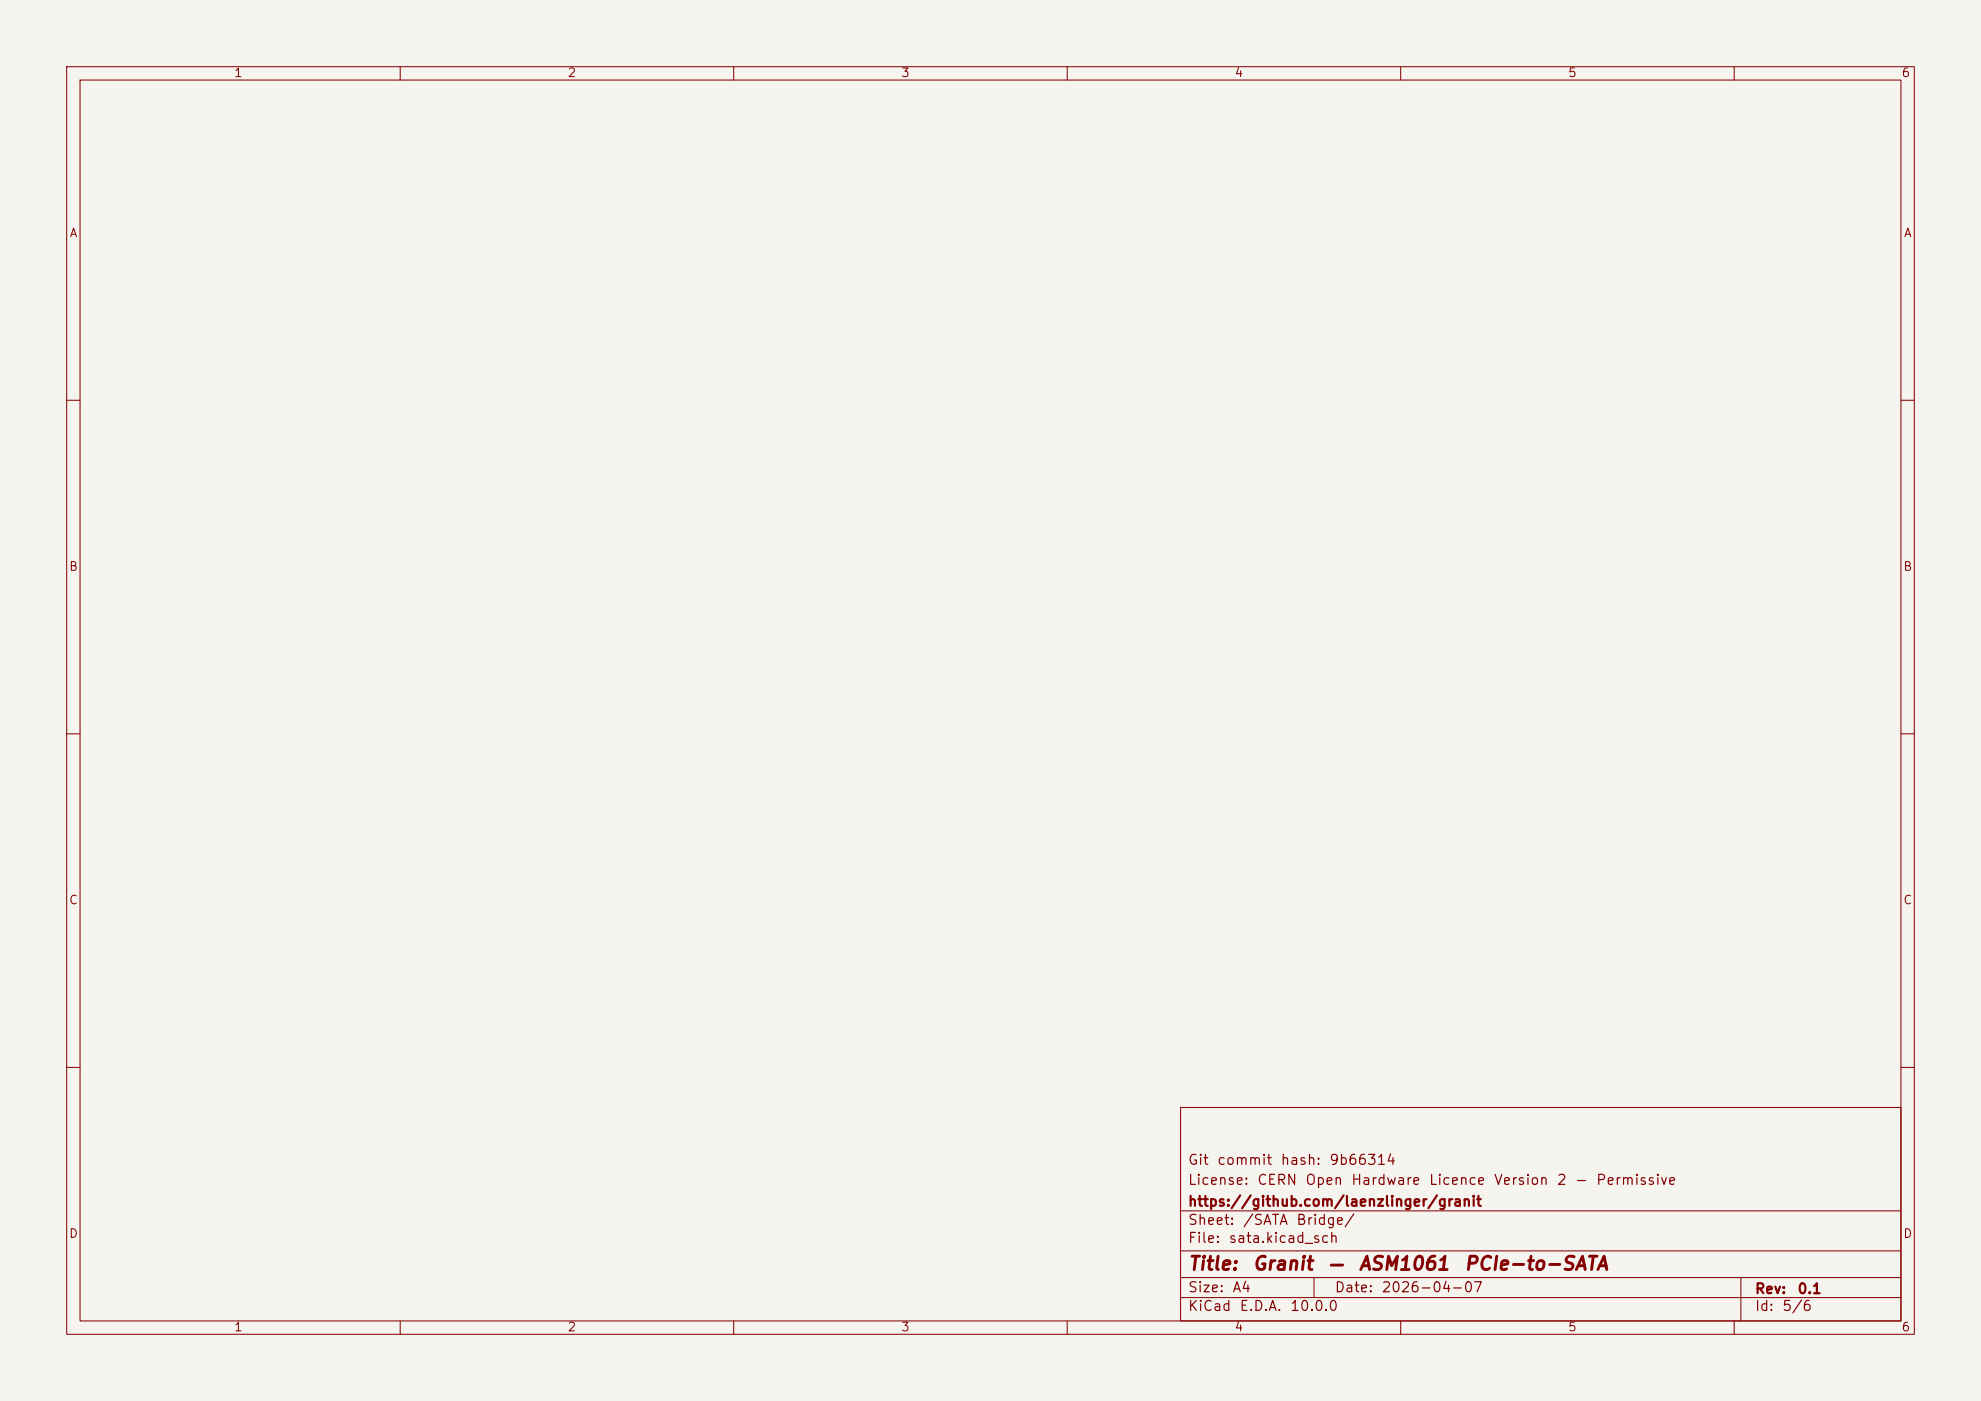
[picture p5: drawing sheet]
<svg xmlns="http://www.w3.org/2000/svg" width="297mm" height="210mm" viewBox="0 0 297 210" stroke-linecap="round" stroke-linejoin="round" font-family="sans-serif">
<defs><g id="words">
<g font-size="2" fill="#840000">
<text x="178" y="190.9">Title:</text>
<text x="187.7" y="190.9">Granit</text>
<text x="198.9" y="190.9">—</text>
<text x="203.5" y="190.9">ASM1061</text>
<text x="219.4" y="190.9">PCIe-to-SATA</text>
</g>
<g font-size="1.5" fill="#840000">
<text x="178" y="178">License:</text>
<text x="178" y="175">Git</text>
<text x="182.4" y="175">commit</text>
<text x="188.4" y="178">CERN</text>
<text x="191.9" y="175">hash:</text>
<text x="195.6" y="178">Open</text>
<text x="199.2" y="175">9b66314</text>
<text x="202.5" y="178">Hardware</text>
<text x="214.1" y="178">Licence</text>
<text x="223.9" y="178">Version</text>
<text x="233.3" y="178">2</text>
<text x="236" y="178">-</text>
<text x="239.2" y="178">Permissive</text>
<text x="178" y="184">Sheet:</text>
<text x="178" y="181.2">https://github.com/laenzlinger/granit</text>
<text x="186.2" y="184">/SATA</text>
<text x="194.2" y="184">Bridge/</text>
<text x="178" y="186.7">File:</text>
<text x="184.1" y="186.7">sata.kicad_sch</text>
<text x="178" y="196.9">KiCad</text>
<text x="178" y="194.1">Size:</text>
<text x="184.7" y="194.1">A4</text>
<text x="185.7" y="196.9">E.D.A.</text>
<text x="193.3" y="196.9">10.0.0</text>
<text x="200" y="194.1">Date:</text>
<text x="207" y="194.1">2026-04-07</text>
<text x="263" y="194.3">Rev:</text>
<text x="263" y="196.9">Id:</text>
<text x="267.1" y="196.9">5/6</text>
<text x="269.4" y="194.3">0.1</text>
</g>
<g font-size="1.3" fill="#840000">
<text x="35" y="11.9">1</text>
<text x="85" y="11.9">2</text>
<text x="135" y="11.9">3</text>
<text x="185" y="11.9">4</text>
<text x="235" y="11.9">5</text>
<text x="285" y="11.9">6</text>
<text x="10.3" y="35.9">A</text>
<text x="285.3" y="35.9">A</text>
<text x="10.3" y="85.9">B</text>
<text x="285.3" y="85.9">B</text>
<text x="10.3" y="135.9">C</text>
<text x="285.3" y="135.9">C</text>
<text x="10.3" y="185.9">D</text>
<text x="285.3" y="185.9">D</text>
<text x="35" y="199.9">1</text>
<text x="85" y="199.9">2</text>
<text x="135" y="199.9">3</text>
<text x="185" y="199.9">4</text>
<text x="235" y="199.9">5</text>
<text x="285" y="199.9">6</text>
</g>
</g></defs>
<path d="M0 0h297v210h-297z" fill="#f5f4ef" stroke="#f5f4ef" stroke-width=".15"/>
<g fill="none" stroke="#840000" stroke-width=".15">
<path d="M10 10h277v190h-277zM12 12h273v186h-273zM60 10v2M110 10v2M160 10v2M210 10v2M260 10v2M10 60h2M285 60h2M10 110h2M285 110h2M10 160h2"/>
<path d="M177 166h108v32h-108zM285 160h2M60 198v2M110 198v2M160 198v2M177 194.5h108M177 191.5h108M177 187.5h108M177 181.5h108M197 191.5v3M210 198v2M260 198v2"/>
<path d="M261 191.5v6.5"/>
</g>
<use href="#words"/>
</svg>
